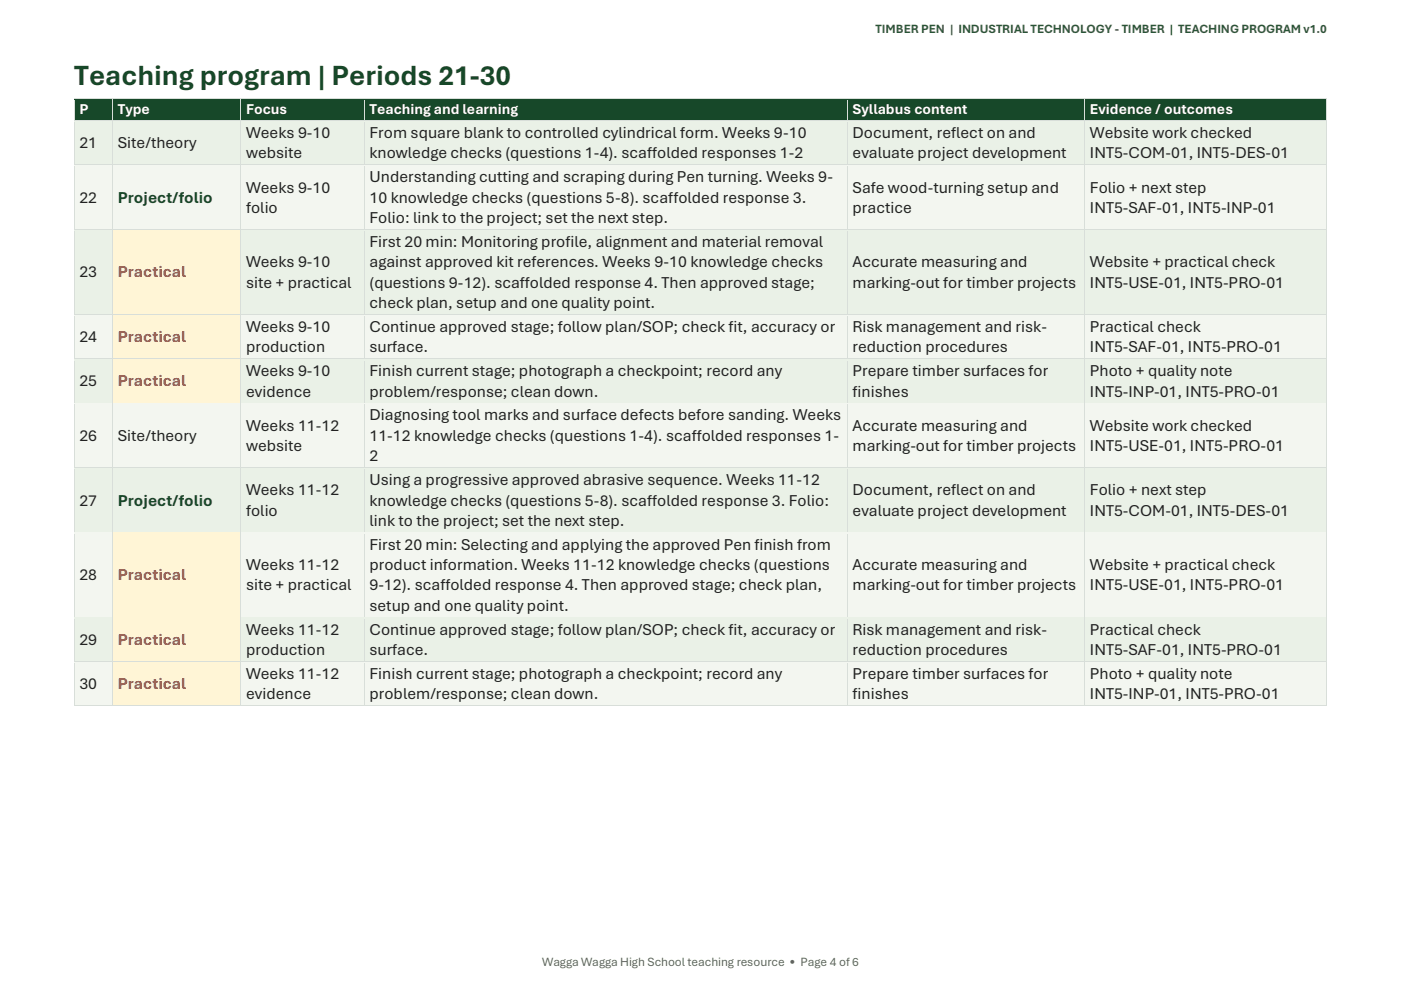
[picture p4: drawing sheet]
<svg xmlns="http://www.w3.org/2000/svg" width="297mm" height="210mm" viewBox="0 0 297 210" stroke-linecap="round" stroke-linejoin="round" font-family="sans-serif">
<defs><g id="words">
<text font-size="6.2" fill="#174829" x="15.7" y="18">Teaching program | Periods 21-30</text>
<g font-size="3.5" fill="#222">
<text x="52.2" y="29.3">Weeks 9-10</text>
<text x="78.3" y="29.3">From square blank to controlled cylindrical form. Weeks 9-10</text>
<text x="180.7" y="29.3">Document, reflect on and</text>
<text x="231" y="29.3">Website work checked</text>
<text x="16.8" y="31.4">21</text>
<text x="25" y="31.4">Site/theory</text>
<text x="52.2" y="33.6">website</text>
<text x="78.3" y="33.6">knowledge checks (questions 1-4). scaffolded responses 1-2</text>
<text x="180.7" y="33.6">evaluate project development</text>
<text x="231" y="33.6">INT5-COM-01, INT5-DES-01</text>
<text x="52.2" y="40.8">Weeks 9-10</text>
<text x="78.3" y="38.7">Understanding cutting and scraping during Pen turning. Weeks 9-</text>
<text x="180.7" y="40.8">Safe wood-turning setup and</text>
<text x="231" y="40.8">Folio + next step</text>
<text x="16.8" y="43">22</text>
<text x="52.2" y="45.1">folio</text>
<text x="78.3" y="43">10 knowledge checks (questions 5-8). scaffolded response 3.</text>
<text x="78.3" y="47.3">Folio: link to the project; set the next step.</text>
<text x="180.7" y="45.1">practice</text>
<text x="231" y="45.1">INT5-SAF-01, INT5-INP-01</text>
<text x="78.3" y="52.4">First 20 min: Monitoring profile, alignment and material removal</text>
<text x="16.8" y="58.8">23</text>
<text x="52.2" y="56.6">Weeks 9-10</text>
<text x="78.3" y="56.6">against approved kit references. Weeks 9-10 knowledge checks</text>
<text x="180.7" y="56.6">Accurate measuring and</text>
<text x="231" y="56.6">Website + practical check</text>
<text x="52.2" y="61">site + practical</text>
<text x="78.3" y="61">(questions 9-12). scaffolded response 4. Then approved stage;</text>
<text x="78.3" y="65.3">check plan, setup and one quality point.</text>
<text x="180.7" y="61">marking-out for timber projects</text>
<text x="231" y="61">INT5-USE-01, INT5-PRO-01</text>
<text x="52.2" y="70.4">Weeks 9-10</text>
<text x="78.3" y="70.4">Continue approved stage; follow plan/SOP; check fit, accuracy or</text>
<text x="180.7" y="70.4">Risk management and risk-</text>
<text x="231" y="70.4">Practical check</text>
<text x="16.8" y="72.5">24</text>
<text x="52.2" y="74.7">production</text>
<text x="78.3" y="74.7">surface.</text>
<text x="180.7" y="74.7">reduction procedures</text>
<text x="231" y="74.7">INT5-SAF-01, INT5-PRO-01</text>
<text x="16.8" y="81.9">25</text>
<text x="52.2" y="79.8">Weeks 9-10</text>
<text x="78.3" y="79.8">Finish current stage; photograph a checkpoint; record any</text>
<text x="180.7" y="79.8">Prepare timber surfaces for</text>
<text x="231" y="79.8">Photo + quality note</text>
<text x="52.2" y="84">evidence</text>
<text x="78.3" y="84">problem/response; clean down.</text>
<text x="78.3" y="89.1">Diagnosing tool marks and surface defects before sanding. Weeks</text>
<text x="180.7" y="84">finishes</text>
<text x="231" y="84">INT5-INP-01, INT5-PRO-01</text>
<text x="16.8" y="93.4">26</text>
<text x="25" y="93.4">Site/theory</text>
<text x="52.2" y="91.3">Weeks 11-12</text>
<text x="52.2" y="95.6">website</text>
<text x="78.3" y="93.4">11-12 knowledge checks (questions 1-4). scaffolded responses 1-</text>
<text x="180.7" y="91.3">Accurate measuring and</text>
<text x="180.7" y="95.6">marking-out for timber projects</text>
<text x="231" y="91.3">Website work checked</text>
<text x="231" y="95.6">INT5-USE-01, INT5-PRO-01</text>
<text x="78.3" y="97.8">2</text>
<text x="16.8" y="107.2">27</text>
<text x="52.2" y="105">Weeks 11-12</text>
<text x="78.3" y="102.8">Using a progressive approved abrasive sequence. Weeks 11-12</text>
<text x="78.3" y="107.2">knowledge checks (questions 5-8). scaffolded response 3. Folio:</text>
<text x="180.7" y="105">Document, reflect on and</text>
<text x="231" y="105">Folio + next step</text>
<text x="52.2" y="109.3">folio</text>
<text x="78.3" y="111.4">link to the project; set the next step.</text>
<text x="180.7" y="109.3">evaluate project development</text>
<text x="231" y="109.3">INT5-COM-01, INT5-DES-01</text>
<text x="78.3" y="116.5">First 20 min: Selecting and applying the approved Pen finish from</text>
<text x="16.8" y="123">28</text>
<text x="52.2" y="120.8">Weeks 11-12</text>
<text x="52.2" y="125.2">site + practical</text>
<text x="78.3" y="120.8">product information. Weeks 11-12 knowledge checks (questions</text>
<text x="78.3" y="125.2">9-12). scaffolded response 4. Then approved stage; check plan,</text>
<text x="180.7" y="120.8">Accurate measuring and</text>
<text x="180.7" y="125.2">marking-out for timber projects</text>
<text x="231" y="120.8">Website + practical check</text>
<text x="231" y="125.2">INT5-USE-01, INT5-PRO-01</text>
<text x="78.3" y="129.4">setup and one quality point.</text>
<text x="16.8" y="136.7">29</text>
<text x="52.2" y="134.6">Weeks 11-12</text>
<text x="78.3" y="134.6">Continue approved stage; follow plan/SOP; check fit, accuracy or</text>
<text x="180.7" y="134.6">Risk management and risk-</text>
<text x="231" y="134.6">Practical check</text>
<text x="52.2" y="138.8">production</text>
<text x="52.2" y="143.9">Weeks 11-12</text>
<text x="78.3" y="138.8">surface.</text>
<text x="78.3" y="143.9">Finish current stage; photograph a checkpoint; record any</text>
<text x="180.7" y="138.8">reduction procedures</text>
<text x="180.7" y="143.9">Prepare timber surfaces for</text>
<text x="231" y="138.8">INT5-SAF-01, INT5-PRO-01</text>
<text x="231" y="143.9">Photo + quality note</text>
<text x="16.8" y="146.1">30</text>
<text x="52.2" y="148.2">evidence</text>
<text x="78.3" y="148.2">problem/response; clean down.</text>
<text x="180.7" y="148.2">finishes</text>
<text x="231" y="148.2">INT5-INP-01, INT5-PRO-01</text>
</g>
<g font-size="3.5" fill="#174829">
<text x="25" y="43">Project/folio</text>
<text x="25" y="107.2">Project/folio</text>
</g>
<g font-size="3.5" fill="#bd472f">
<text x="25" y="58.8">Practical</text>
<text x="25" y="72.5">Practical</text>
<text x="25" y="81.9">Practical</text>
<text x="25" y="123">Practical</text>
<text x="25" y="136.7">Practical</text>
<text x="25" y="146.1">Practical</text>
</g>
<g font-size="3.2" fill="#fff">
<text x="16.8" y="24.3">P</text>
<text x="25" y="24.3">Type</text>
<text x="52.2" y="24.3">Focus</text>
<text x="78.3" y="24.3">Teaching and learning</text>
<text x="180.7" y="24.3">Syllabus content</text>
<text x="231" y="24.3">Evidence / outcomes</text>
</g>
<text font-size="2.7" fill="#315d3a" x="185.6" y="7.1">TIMBER PEN | INDUSTRIAL TECHNOLOGY - TIMBER | TEACHING PROGRAM v1.0</text>
<text font-size="2.7" fill="#5f685f" x="114.9" y="204.8">Wagga Wagga High School teaching resource • Page 4 of 6</text>
</g></defs>
<g fill="#174829">
<path d="M15.9 21h7.9v4.4h-7.9z" fill-rule="evenodd"/>
<path d="M16.8 21.3h6v3.9h-6z" fill-rule="evenodd"/>
<path d="M24 21h27v4.4h-27z" fill-rule="evenodd"/>
<path d="M25 21.3h25v3.9h-25z" fill-rule="evenodd"/>
<path d="M51.2 21h25.9v4.4h-25.9z" fill-rule="evenodd"/>
<path d="M52.2 21.3h23.9v3.9h-23.9z" fill-rule="evenodd"/>
<path d="M77.4 21h102.1v4.4h-102.1z" fill-rule="evenodd"/>
<path d="M78.3 21.3h100.2v3.9h-100.2z" fill-rule="evenodd"/>
<path d="M179.7 21h50.1v4.4h-50.1z" fill-rule="evenodd"/>
<path d="M180.7 21.3h48.1v3.9h-48.1z" fill-rule="evenodd"/>
<path d="M230 21h51.1v4.4h-51.1z" fill-rule="evenodd"/>
<path d="M231 21.3h49.1v3.9h-49.1z" fill-rule="evenodd"/>
</g>
<g fill="#d8ded9">
<path d="M15.6 20.8h.2v.5h-.2z" fill-rule="evenodd"/>
<path d="M15.6 20.8h.2v.2h-.2z" fill-rule="evenodd"/>
</g>
<path d="M15.8 20.9h7.9" fill="none" stroke="#d8ded9" stroke-width=".21"/>
<path d="M15.8 21.2h7.9" fill="none" stroke="#174829" stroke-width=".3"/>
<g fill="#d8ded9">
<path d="M23.7 21h.3v.3h-.3z" fill-rule="evenodd"/>
<path d="M23.7 20.8h.3v.2h-.3z" fill-rule="evenodd"/>
</g>
<path d="M24 20.9h26.9" fill="none" stroke="#d8ded9" stroke-width=".21"/>
<path d="M24 21.2h26.9" fill="none" stroke="#174829" stroke-width=".3"/>
<g fill="#d8ded9">
<path d="M50.9 21h.2v.3h-.2z" fill-rule="evenodd"/>
<path d="M50.9 20.8h.2v.2h-.2z" fill-rule="evenodd"/>
</g>
<path d="M51.1 20.9h26" fill="none" stroke="#d8ded9" stroke-width=".21"/>
<path d="M51.1 21.2h26" fill="none" stroke="#174829" stroke-width=".3"/>
<g fill="#d8ded9">
<path d="M77.1 21h.2v.3h-.2z" fill-rule="evenodd"/>
<path d="M77.1 20.8h.2v.2h-.2z" fill-rule="evenodd"/>
</g>
<path d="M77.3 20.9h102.2" fill="none" stroke="#d8ded9" stroke-width=".21"/>
<path d="M77.3 21.2h102.2" fill="none" stroke="#174829" stroke-width=".3"/>
<g fill="#d8ded9">
<path d="M179.5 21h.2v.3h-.2z" fill-rule="evenodd"/>
<path d="M179.5 20.8h.2v.2h-.2z" fill-rule="evenodd"/>
</g>
<path d="M179.7 20.9h50.1" fill="none" stroke="#d8ded9" stroke-width=".21"/>
<path d="M179.7 21.2h50.1" fill="none" stroke="#174829" stroke-width=".3"/>
<g fill="#d8ded9">
<path d="M229.8 21h.2v.3h-.2z" fill-rule="evenodd"/>
<path d="M229.8 20.8h.2v.2h-.2z" fill-rule="evenodd"/>
</g>
<path d="M230 20.9h51.1" fill="none" stroke="#d8ded9" stroke-width=".21"/>
<path d="M230 21.2h51.1" fill="none" stroke="#174829" stroke-width=".3"/>
<g fill="#d8ded9">
<path d="M281.1 20.8h.2v.5h-.2z" fill-rule="evenodd"/>
<path d="M281.1 20.8h.2v.2h-.2z" fill-rule="evenodd"/>
</g>
<path d="M15.7 25.3h265.5" fill="none" stroke="#174829" stroke-width=".3"/>
<path d="M15.7 21.3v4.1M23.9 21.3v4.1M51 21.3v4.1M77.2 21.3v4.1M179.6 21.3v4.1M229.9 21.3v4.1M281.2 21.3v4.1" fill="none" stroke="#d8ded9" stroke-width=".21"/>
<g fill="#eaf1e7">
<path d="M15.9 25.6h7.9v9.2h-7.9z" fill-rule="evenodd"/>
<path d="M16.8 28.1h6v4.3h-6z" fill-rule="evenodd"/>
<path d="M24 25.6h27v9.2h-27z" fill-rule="evenodd"/>
<path d="M25 28.1h25v4.3h-25z" fill-rule="evenodd"/>
<path d="M51.2 25.6h25.9v9.2h-25.9z" fill-rule="evenodd"/>
<path d="M52.2 25.9h23.9v4.3h-23.9z" fill-rule="evenodd"/>
<path d="M52.2 30.2h23.9v4.4h-23.9z" fill-rule="evenodd"/>
<path d="M77.4 25.6h102.1v9.2h-102.1z" fill-rule="evenodd"/>
<path d="M78.3 25.9h100.2v4.3h-100.2z" fill-rule="evenodd"/>
<path d="M78.3 30.2h100.2v4.4h-100.2z" fill-rule="evenodd"/>
<path d="M179.7 25.6h50.1v9.2h-50.1z" fill-rule="evenodd"/>
<path d="M180.7 25.9h48.1v4.3h-48.1z" fill-rule="evenodd"/>
<path d="M180.7 30.2h48.1v4.4h-48.1z" fill-rule="evenodd"/>
<path d="M230 25.6h51.1v9.2h-51.1z" fill-rule="evenodd"/>
<path d="M231 25.9h49.1v4.3h-49.1z" fill-rule="evenodd"/>
<path d="M231 30.2h49.1v4.4h-49.1z" fill-rule="evenodd"/>
</g>
<path d="M15.6 25.4h.2v.6h-.2z" fill-rule="evenodd" fill="#d8ded9"/>
<path d="M15.8 25.6h7.9" fill="none" stroke="#d8ded9" stroke-width=".21"/>
<path d="M15.8 25.8h7.9" fill="none" stroke="#eaf1e7" stroke-width=".3"/>
<path d="M23.7 25.4h.3v.6h-.3z" fill-rule="evenodd" fill="#d8ded9"/>
<path d="M24 25.6h26.9" fill="none" stroke="#d8ded9" stroke-width=".21"/>
<path d="M24 25.8h26.9" fill="none" stroke="#eaf1e7" stroke-width=".3"/>
<path d="M50.9 25.4h.2v.6h-.2z" fill-rule="evenodd" fill="#d8ded9"/>
<path d="M51.1 25.6h26" fill="none" stroke="#d8ded9" stroke-width=".21"/>
<path d="M51.1 25.8h26" fill="none" stroke="#eaf1e7" stroke-width=".3"/>
<path d="M77.1 25.4h.2v.6h-.2z" fill-rule="evenodd" fill="#d8ded9"/>
<path d="M77.3 25.6h102.2" fill="none" stroke="#d8ded9" stroke-width=".21"/>
<path d="M77.3 25.8h102.2" fill="none" stroke="#eaf1e7" stroke-width=".3"/>
<path d="M179.5 25.4h.2v.6h-.2z" fill-rule="evenodd" fill="#d8ded9"/>
<path d="M179.7 25.6h50.1" fill="none" stroke="#d8ded9" stroke-width=".21"/>
<path d="M179.7 25.8h50.1" fill="none" stroke="#eaf1e7" stroke-width=".3"/>
<path d="M229.8 25.4h.2v.6h-.2z" fill-rule="evenodd" fill="#d8ded9"/>
<path d="M230 25.6h51.1" fill="none" stroke="#d8ded9" stroke-width=".21"/>
<path d="M230 25.8h51.1" fill="none" stroke="#eaf1e7" stroke-width=".3"/>
<path d="M281.1 25.4h.2v.6h-.2z" fill-rule="evenodd" fill="#d8ded9"/>
<path d="M15.7 34.7h265.5" fill="none" stroke="#eaf1e7" stroke-width=".3"/>
<path d="M15.7 26v8.8M23.9 26v8.8M51 26v8.8M77.2 26v8.8M179.6 26v8.8M229.9 26v8.8M281.2 26v8.8" fill="none" stroke="#d8ded9" stroke-width=".21"/>
<g fill="#f3f6f0">
<path d="M15.9 35h7.9v13.5h-7.9z" fill-rule="evenodd"/>
<path d="M16.8 39.6h6v4.3h-6z" fill-rule="evenodd"/>
<path d="M24 35h27v13.5h-27z" fill-rule="evenodd"/>
<path d="M25 39.6h25v4.3h-25z" fill-rule="evenodd"/>
<path d="M51.2 35h25.9v13.5h-25.9z" fill-rule="evenodd"/>
<path d="M52.2 37.5h23.9v4.3h-23.9z" fill-rule="evenodd"/>
<path d="M52.2 41.8h23.9v4.3h-23.9z" fill-rule="evenodd"/>
<path d="M77.4 35h102.1v13.5h-102.1z" fill-rule="evenodd"/>
<path d="M78.3 35.3h100.2v4.3h-100.2z" fill-rule="evenodd"/>
<path d="M78.3 39.6h100.2v4.3h-100.2z" fill-rule="evenodd"/>
<path d="M78.3 43.9h100.2v4.3h-100.2z" fill-rule="evenodd"/>
<path d="M179.7 35h50.1v13.5h-50.1z" fill-rule="evenodd"/>
<path d="M180.7 37.5h48.1v4.3h-48.1z" fill-rule="evenodd"/>
<path d="M180.7 41.8h48.1v4.3h-48.1z" fill-rule="evenodd"/>
<path d="M230 35h51.1v13.5h-51.1z" fill-rule="evenodd"/>
<path d="M231 37.5h49.1v4.3h-49.1z" fill-rule="evenodd"/>
<path d="M231 41.8h49.1v4.3h-49.1z" fill-rule="evenodd"/>
</g>
<path d="M15.6 34.8h.2v.6h-.2z" fill-rule="evenodd" fill="#d8ded9"/>
<path d="M15.8 35h7.9" fill="none" stroke="#d8ded9" stroke-width=".21"/>
<path d="M15.8 35.2h7.9" fill="none" stroke="#f3f6f0" stroke-width=".3"/>
<path d="M23.7 34.8h.3v.6h-.3z" fill-rule="evenodd" fill="#d8ded9"/>
<path d="M24 35h26.9" fill="none" stroke="#d8ded9" stroke-width=".21"/>
<path d="M24 35.2h26.9" fill="none" stroke="#f3f6f0" stroke-width=".3"/>
<path d="M50.9 34.8h.2v.6h-.2z" fill-rule="evenodd" fill="#d8ded9"/>
<path d="M51.1 35h26" fill="none" stroke="#d8ded9" stroke-width=".21"/>
<path d="M51.1 35.2h26" fill="none" stroke="#f3f6f0" stroke-width=".3"/>
<path d="M77.1 34.8h.2v.6h-.2z" fill-rule="evenodd" fill="#d8ded9"/>
<path d="M77.3 35h102.2" fill="none" stroke="#d8ded9" stroke-width=".21"/>
<path d="M77.3 35.2h102.2" fill="none" stroke="#f3f6f0" stroke-width=".3"/>
<path d="M179.5 34.8h.2v.6h-.2z" fill-rule="evenodd" fill="#d8ded9"/>
<path d="M179.7 35h50.1" fill="none" stroke="#d8ded9" stroke-width=".21"/>
<path d="M179.7 35.2h50.1" fill="none" stroke="#f3f6f0" stroke-width=".3"/>
<path d="M229.8 34.8h.2v.6h-.2z" fill-rule="evenodd" fill="#d8ded9"/>
<path d="M230 35h51.1" fill="none" stroke="#d8ded9" stroke-width=".21"/>
<path d="M230 35.2h51.1" fill="none" stroke="#f3f6f0" stroke-width=".3"/>
<path d="M281.1 34.8h.2v.6h-.2z" fill-rule="evenodd" fill="#d8ded9"/>
<path d="M15.7 48.4h265.5" fill="none" stroke="#f3f6f0" stroke-width=".3"/>
<path d="M15.7 35.4v13.1M23.9 35.4v13.1M51 35.4v13.1M77.2 35.4v13.1M179.6 35.4v13.1M229.9 35.4v13.1M281.2 35.4v13.1" fill="none" stroke="#d8ded9" stroke-width=".21"/>
<g fill="#eaf1e7">
<path d="M15.9 48.7h7.9v17.9h-7.9z" fill-rule="evenodd"/>
<path d="M16.8 55.5h6v4.3h-6z" fill-rule="evenodd"/>
</g>
<g fill="#fff5d6">
<path d="M24 48.7h27v17.9h-27z" fill-rule="evenodd"/>
<path d="M25 55.5h25v4.3h-25z" fill-rule="evenodd"/>
</g>
<g fill="#eaf1e7">
<path d="M51.2 48.7h25.9v17.9h-25.9z" fill-rule="evenodd"/>
<path d="M52.2 53.3h23.9v4.3h-23.9z" fill-rule="evenodd"/>
<path d="M52.2 57.6h23.9v4.4h-23.9z" fill-rule="evenodd"/>
<path d="M77.4 48.7h102.1v17.9h-102.1z" fill-rule="evenodd"/>
<path d="M78.3 49h100.2v4.3h-100.2z" fill-rule="evenodd"/>
<path d="M78.3 53.3h100.2v4.3h-100.2z" fill-rule="evenodd"/>
<path d="M78.3 57.6h100.2v4.4h-100.2z" fill-rule="evenodd"/>
<path d="M78.3 62h100.2v4.3h-100.2z" fill-rule="evenodd"/>
<path d="M179.7 48.7h50.1v17.9h-50.1z" fill-rule="evenodd"/>
<path d="M180.7 53.3h48.1v4.3h-48.1z" fill-rule="evenodd"/>
<path d="M180.7 57.6h48.1v4.4h-48.1z" fill-rule="evenodd"/>
<path d="M230 48.7h51.1v17.9h-51.1z" fill-rule="evenodd"/>
<path d="M231 53.3h49.1v4.3h-49.1z" fill-rule="evenodd"/>
<path d="M231 57.6h49.1v4.4h-49.1z" fill-rule="evenodd"/>
</g>
<path d="M15.6 48.5h.2v.5h-.2z" fill-rule="evenodd" fill="#d8ded9"/>
<path d="M15.8 48.6h7.9" fill="none" stroke="#d8ded9" stroke-width=".21"/>
<path d="M15.8 48.9h7.9" fill="none" stroke="#eaf1e7" stroke-width=".3"/>
<path d="M23.7 48.5h.3v.5h-.3z" fill-rule="evenodd" fill="#d8ded9"/>
<path d="M24 48.6h26.9" fill="none" stroke="#d8ded9" stroke-width=".21"/>
<path d="M24 48.9h26.9" fill="none" stroke="#fff5d6" stroke-width=".3"/>
<path d="M50.9 48.5h.2v.5h-.2z" fill-rule="evenodd" fill="#d8ded9"/>
<path d="M51.1 48.6h26" fill="none" stroke="#d8ded9" stroke-width=".21"/>
<path d="M51.1 48.9h26" fill="none" stroke="#eaf1e7" stroke-width=".3"/>
<path d="M77.1 48.5h.2v.5h-.2z" fill-rule="evenodd" fill="#d8ded9"/>
<path d="M77.3 48.6h102.2" fill="none" stroke="#d8ded9" stroke-width=".21"/>
<path d="M77.3 48.9h102.2" fill="none" stroke="#eaf1e7" stroke-width=".3"/>
<path d="M179.5 48.5h.2v.5h-.2z" fill-rule="evenodd" fill="#d8ded9"/>
<path d="M179.7 48.6h50.1" fill="none" stroke="#d8ded9" stroke-width=".21"/>
<path d="M179.7 48.9h50.1" fill="none" stroke="#eaf1e7" stroke-width=".3"/>
<path d="M229.8 48.5h.2v.5h-.2z" fill-rule="evenodd" fill="#d8ded9"/>
<path d="M230 48.6h51.1" fill="none" stroke="#d8ded9" stroke-width=".21"/>
<path d="M230 48.9h51.1" fill="none" stroke="#eaf1e7" stroke-width=".3"/>
<path d="M281.1 48.5h.2v.5h-.2z" fill-rule="evenodd" fill="#d8ded9"/>
<path d="M15.7 66.4h8.2M51.1 66.4h230.1" fill="none" stroke="#eaf1e7" stroke-width=".3"/>
<path d="M15.7 49v17.5M23.9 49v17.5M51 49v17.5M77.2 49v17.5M179.6 49v17.5M229.9 49v17.5M281.2 49v17.5" fill="none" stroke="#d8ded9" stroke-width=".21"/>
<path d="M23.9 66.4h27.2" fill="none" stroke="#fff5d6" stroke-width=".3"/>
<g fill="#f3f6f0">
<path d="M15.9 66.7h7.9v9.2h-7.9z" fill-rule="evenodd"/>
<path d="M16.8 69.2h6v4.3h-6z" fill-rule="evenodd"/>
</g>
<g fill="#fff5d6">
<path d="M24 66.7h27v9.2h-27z" fill-rule="evenodd"/>
<path d="M25 69.2h25v4.3h-25z" fill-rule="evenodd"/>
</g>
<g fill="#f3f6f0">
<path d="M51.2 66.7h25.9v9.2h-25.9z" fill-rule="evenodd"/>
<path d="M52.2 67h23.9v4.3h-23.9z" fill-rule="evenodd"/>
<path d="M52.2 71.3h23.9v4.3h-23.9z" fill-rule="evenodd"/>
<path d="M77.4 66.7h102.1v9.2h-102.1z" fill-rule="evenodd"/>
<path d="M78.3 67h100.2v4.3h-100.2z" fill-rule="evenodd"/>
<path d="M78.3 71.3h100.2v4.3h-100.2z" fill-rule="evenodd"/>
<path d="M179.7 66.7h50.1v9.2h-50.1z" fill-rule="evenodd"/>
<path d="M180.7 67h48.1v4.3h-48.1z" fill-rule="evenodd"/>
<path d="M180.7 71.3h48.1v4.3h-48.1z" fill-rule="evenodd"/>
<path d="M230 66.7h51.1v9.2h-51.1z" fill-rule="evenodd"/>
<path d="M231 67h49.1v4.3h-49.1z" fill-rule="evenodd"/>
<path d="M231 71.3h49.1v4.3h-49.1z" fill-rule="evenodd"/>
</g>
<path d="M15.6 66.5h.2v.5h-.2z" fill-rule="evenodd" fill="#d8ded9"/>
<path d="M15.8 66.6h7.9" fill="none" stroke="#d8ded9" stroke-width=".21"/>
<path d="M15.8 66.9h7.9" fill="none" stroke="#f3f6f0" stroke-width=".3"/>
<path d="M23.7 66.5h.3v.5h-.3z" fill-rule="evenodd" fill="#d8ded9"/>
<path d="M24 66.6h26.9" fill="none" stroke="#d8ded9" stroke-width=".21"/>
<path d="M24 66.9h26.9" fill="none" stroke="#fff5d6" stroke-width=".3"/>
<path d="M50.9 66.5h.2v.5h-.2z" fill-rule="evenodd" fill="#d8ded9"/>
<path d="M51.1 66.6h26" fill="none" stroke="#d8ded9" stroke-width=".21"/>
<path d="M51.1 66.9h26" fill="none" stroke="#f3f6f0" stroke-width=".3"/>
<path d="M77.1 66.5h.2v.5h-.2z" fill-rule="evenodd" fill="#d8ded9"/>
<path d="M77.3 66.6h102.2" fill="none" stroke="#d8ded9" stroke-width=".21"/>
<path d="M77.3 66.9h102.2" fill="none" stroke="#f3f6f0" stroke-width=".3"/>
<path d="M179.5 66.5h.2v.5h-.2z" fill-rule="evenodd" fill="#d8ded9"/>
<path d="M179.7 66.6h50.1" fill="none" stroke="#d8ded9" stroke-width=".21"/>
<path d="M179.7 66.9h50.1" fill="none" stroke="#f3f6f0" stroke-width=".3"/>
<path d="M229.8 66.5h.2v.5h-.2z" fill-rule="evenodd" fill="#d8ded9"/>
<path d="M230 66.6h51.1" fill="none" stroke="#d8ded9" stroke-width=".21"/>
<path d="M230 66.9h51.1" fill="none" stroke="#f3f6f0" stroke-width=".3"/>
<path d="M281.1 66.5h.2v.5h-.2z" fill-rule="evenodd" fill="#d8ded9"/>
<path d="M15.7 75.8h8.2M51.1 75.8h230.1" fill="none" stroke="#f3f6f0" stroke-width=".3"/>
<path d="M15.7 67v8.9M23.9 67v8.9M51 67v8.9M77.2 67v8.9M179.6 67v8.9M229.9 67v8.9M281.2 67v8.9" fill="none" stroke="#d8ded9" stroke-width=".21"/>
<path d="M23.9 75.8h27.2" fill="none" stroke="#fff5d6" stroke-width=".3"/>
<g fill="#eaf1e7">
<path d="M15.9 76.1h7.9v9.2h-7.9z" fill-rule="evenodd"/>
<path d="M16.8 78.6h6v4.3h-6z" fill-rule="evenodd"/>
</g>
<g fill="#fff5d6">
<path d="M24 76.1h27v9.2h-27z" fill-rule="evenodd"/>
<path d="M25 78.6h25v4.3h-25z" fill-rule="evenodd"/>
</g>
<g fill="#eaf1e7">
<path d="M51.2 76.1h25.9v9.2h-25.9z" fill-rule="evenodd"/>
<path d="M52.2 76.4h23.9v4.3h-23.9z" fill-rule="evenodd"/>
<path d="M52.2 80.7h23.9v4.3h-23.9z" fill-rule="evenodd"/>
<path d="M77.4 76.1h102.1v9.2h-102.1z" fill-rule="evenodd"/>
<path d="M78.3 76.4h100.2v4.3h-100.2z" fill-rule="evenodd"/>
<path d="M78.3 80.7h100.2v4.3h-100.2z" fill-rule="evenodd"/>
<path d="M179.7 76.1h50.1v9.2h-50.1z" fill-rule="evenodd"/>
<path d="M180.7 76.4h48.1v4.3h-48.1z" fill-rule="evenodd"/>
<path d="M180.7 80.7h48.1v4.3h-48.1z" fill-rule="evenodd"/>
<path d="M230 76.1h51.1v9.2h-51.1z" fill-rule="evenodd"/>
<path d="M231 76.4h49.1v4.3h-49.1z" fill-rule="evenodd"/>
<path d="M231 80.7h49.1v4.3h-49.1z" fill-rule="evenodd"/>
</g>
<path d="M15.6 75.9h.2v.5h-.2z" fill-rule="evenodd" fill="#d8ded9"/>
<path d="M15.8 76h7.9" fill="none" stroke="#d8ded9" stroke-width=".21"/>
<path d="M15.8 76.3h7.9" fill="none" stroke="#eaf1e7" stroke-width=".3"/>
<path d="M23.7 75.9h.3v.5h-.3z" fill-rule="evenodd" fill="#d8ded9"/>
<path d="M24 76h26.9" fill="none" stroke="#d8ded9" stroke-width=".21"/>
<path d="M24 76.3h26.9" fill="none" stroke="#fff5d6" stroke-width=".3"/>
<path d="M50.9 75.9h.2v.5h-.2z" fill-rule="evenodd" fill="#d8ded9"/>
<path d="M51.1 76h26" fill="none" stroke="#d8ded9" stroke-width=".21"/>
<path d="M51.1 76.3h26" fill="none" stroke="#eaf1e7" stroke-width=".3"/>
<path d="M77.1 75.9h.2v.5h-.2z" fill-rule="evenodd" fill="#d8ded9"/>
<path d="M77.3 76h102.2" fill="none" stroke="#d8ded9" stroke-width=".21"/>
<path d="M77.3 76.3h102.2" fill="none" stroke="#eaf1e7" stroke-width=".3"/>
<path d="M179.5 75.9h.2v.5h-.2z" fill-rule="evenodd" fill="#d8ded9"/>
<path d="M179.7 76h50.1" fill="none" stroke="#d8ded9" stroke-width=".21"/>
<path d="M179.7 76.3h50.1" fill="none" stroke="#eaf1e7" stroke-width=".3"/>
<path d="M229.8 75.9h.2v.5h-.2z" fill-rule="evenodd" fill="#d8ded9"/>
<path d="M230 76h51.1" fill="none" stroke="#d8ded9" stroke-width=".21"/>
<path d="M230 76.3h51.1" fill="none" stroke="#eaf1e7" stroke-width=".3"/>
<path d="M281.1 75.9h.2v.5h-.2z" fill-rule="evenodd" fill="#d8ded9"/>
<path d="M15.7 85.2h8.2M51.1 85.2h230.1" fill="none" stroke="#eaf1e7" stroke-width=".3"/>
<path d="M15.7 76.4v8.9M23.9 76.4v8.9M51 76.4v8.9M77.2 76.4v8.9M179.6 76.4v8.9M229.9 76.4v8.9M281.2 76.4v8.9" fill="none" stroke="#d8ded9" stroke-width=".21"/>
<path d="M23.9 85.2h27.2" fill="none" stroke="#fff5d6" stroke-width=".3"/>
<g fill="#f3f6f0">
<path d="M15.9 85.5h7.9v13.5h-7.9z" fill-rule="evenodd"/>
<path d="M16.8 90.1h6v4.3h-6z" fill-rule="evenodd"/>
<path d="M24 85.5h27v13.5h-27z" fill-rule="evenodd"/>
<path d="M25 90.1h25v4.3h-25z" fill-rule="evenodd"/>
<path d="M51.2 85.5h25.9v13.5h-25.9z" fill-rule="evenodd"/>
<path d="M52.2 87.9h23.9v4.4h-23.9z" fill-rule="evenodd"/>
<path d="M52.2 92.3h23.9v4.3h-23.9z" fill-rule="evenodd"/>
<path d="M77.4 85.5h102.1v13.5h-102.1z" fill-rule="evenodd"/>
<path d="M78.3 85.8h100.2v4.3h-100.2z" fill-rule="evenodd"/>
<path d="M78.3 90.1h100.2v4.3h-100.2z" fill-rule="evenodd"/>
<path d="M78.3 94.4h100.2v4.3h-100.2z" fill-rule="evenodd"/>
<path d="M179.7 85.5h50.1v13.5h-50.1z" fill-rule="evenodd"/>
<path d="M180.7 87.9h48.1v4.4h-48.1z" fill-rule="evenodd"/>
<path d="M180.7 92.3h48.1v4.3h-48.1z" fill-rule="evenodd"/>
<path d="M230 85.5h51.1v13.5h-51.1z" fill-rule="evenodd"/>
<path d="M231 87.9h49.1v4.4h-49.1z" fill-rule="evenodd"/>
<path d="M231 92.3h49.1v4.3h-49.1z" fill-rule="evenodd"/>
</g>
<path d="M15.6 85.3h.2v.5h-.2z" fill-rule="evenodd" fill="#d8ded9"/>
<path d="M15.8 85.4h7.9" fill="none" stroke="#d8ded9" stroke-width=".21"/>
<path d="M15.8 85.7h7.9" fill="none" stroke="#f3f6f0" stroke-width=".3"/>
<path d="M23.7 85.3h.3v.5h-.3z" fill-rule="evenodd" fill="#d8ded9"/>
<path d="M24 85.4h26.9" fill="none" stroke="#d8ded9" stroke-width=".21"/>
<path d="M24 85.7h26.9" fill="none" stroke="#f3f6f0" stroke-width=".3"/>
<path d="M50.9 85.3h.2v.5h-.2z" fill-rule="evenodd" fill="#d8ded9"/>
<path d="M51.1 85.4h26" fill="none" stroke="#d8ded9" stroke-width=".21"/>
<path d="M51.1 85.7h26" fill="none" stroke="#f3f6f0" stroke-width=".3"/>
<path d="M77.1 85.3h.2v.5h-.2z" fill-rule="evenodd" fill="#d8ded9"/>
<path d="M77.3 85.4h102.2" fill="none" stroke="#d8ded9" stroke-width=".21"/>
<path d="M77.3 85.7h102.2" fill="none" stroke="#f3f6f0" stroke-width=".3"/>
<path d="M179.5 85.3h.2v.5h-.2z" fill-rule="evenodd" fill="#d8ded9"/>
<path d="M179.7 85.4h50.1" fill="none" stroke="#d8ded9" stroke-width=".21"/>
<path d="M179.7 85.7h50.1" fill="none" stroke="#f3f6f0" stroke-width=".3"/>
<path d="M229.8 85.3h.2v.5h-.2z" fill-rule="evenodd" fill="#d8ded9"/>
<path d="M230 85.4h51.1" fill="none" stroke="#d8ded9" stroke-width=".21"/>
<path d="M230 85.7h51.1" fill="none" stroke="#f3f6f0" stroke-width=".3"/>
<path d="M281.1 85.3h.2v.5h-.2z" fill-rule="evenodd" fill="#d8ded9"/>
<path d="M15.7 98.8h265.5" fill="none" stroke="#f3f6f0" stroke-width=".3"/>
<path d="M15.7 85.8v13.2M23.9 85.8v13.2M51 85.8v13.2M77.2 85.8v13.2M179.6 85.8v13.2M229.9 85.8v13.2M281.2 85.8v13.2" fill="none" stroke="#d8ded9" stroke-width=".21"/>
<g fill="#eaf1e7">
<path d="M15.9 99.2h7.9v13.5h-7.9z" fill-rule="evenodd"/>
<path d="M16.8 103.8h6v4.3h-6z" fill-rule="evenodd"/>
<path d="M24 99.2h27v13.5h-27z" fill-rule="evenodd"/>
<path d="M25 103.8h25v4.3h-25z" fill-rule="evenodd"/>
<path d="M51.2 99.2h25.9v13.5h-25.9z" fill-rule="evenodd"/>
<path d="M52.2 101.7h23.9v4.3h-23.9z" fill-rule="evenodd"/>
<path d="M52.2 106h23.9v4.3h-23.9z" fill-rule="evenodd"/>
<path d="M77.4 99.2h102.1v13.5h-102.1z" fill-rule="evenodd"/>
<path d="M78.3 99.5h100.2v4.3h-100.2z" fill-rule="evenodd"/>
<path d="M78.3 103.8h100.2v4.3h-100.2z" fill-rule="evenodd"/>
<path d="M78.3 108.1h100.2v4.3h-100.2z" fill-rule="evenodd"/>
<path d="M179.7 99.2h50.1v13.5h-50.1z" fill-rule="evenodd"/>
<path d="M180.7 101.7h48.1v4.3h-48.1z" fill-rule="evenodd"/>
<path d="M180.7 106h48.1v4.3h-48.1z" fill-rule="evenodd"/>
<path d="M230 99.2h51.1v13.5h-51.1z" fill-rule="evenodd"/>
<path d="M231 101.7h49.1v4.3h-49.1z" fill-rule="evenodd"/>
<path d="M231 106h49.1v4.3h-49.1z" fill-rule="evenodd"/>
</g>
<path d="M15.6 99h.2v.5h-.2z" fill-rule="evenodd" fill="#d8ded9"/>
<path d="M15.8 99.1h7.9" fill="none" stroke="#d8ded9" stroke-width=".21"/>
<path d="M15.8 99.4h7.9" fill="none" stroke="#eaf1e7" stroke-width=".3"/>
<path d="M23.7 99h.3v.5h-.3z" fill-rule="evenodd" fill="#d8ded9"/>
<path d="M24 99.1h26.9" fill="none" stroke="#d8ded9" stroke-width=".21"/>
<path d="M24 99.4h26.9" fill="none" stroke="#eaf1e7" stroke-width=".3"/>
<path d="M50.9 99h.2v.5h-.2z" fill-rule="evenodd" fill="#d8ded9"/>
<path d="M51.1 99.1h26" fill="none" stroke="#d8ded9" stroke-width=".21"/>
<path d="M51.1 99.4h26" fill="none" stroke="#eaf1e7" stroke-width=".3"/>
<path d="M77.1 99h.2v.5h-.2z" fill-rule="evenodd" fill="#d8ded9"/>
<path d="M77.3 99.1h102.2" fill="none" stroke="#d8ded9" stroke-width=".21"/>
<path d="M77.3 99.4h102.2" fill="none" stroke="#eaf1e7" stroke-width=".3"/>
<path d="M179.5 99h.2v.5h-.2z" fill-rule="evenodd" fill="#d8ded9"/>
<path d="M179.7 99.1h50.1" fill="none" stroke="#d8ded9" stroke-width=".21"/>
<path d="M179.7 99.4h50.1" fill="none" stroke="#eaf1e7" stroke-width=".3"/>
<path d="M229.8 99h.2v.5h-.2z" fill-rule="evenodd" fill="#d8ded9"/>
<path d="M230 99.1h51.1" fill="none" stroke="#d8ded9" stroke-width=".21"/>
<path d="M230 99.4h51.1" fill="none" stroke="#eaf1e7" stroke-width=".3"/>
<path d="M281.1 99h.2v.5h-.2z" fill-rule="evenodd" fill="#d8ded9"/>
<path d="M15.7 112.6h265.5" fill="none" stroke="#eaf1e7" stroke-width=".3"/>
<path d="M15.7 99.5v13.2M23.9 99.5v13.2M51 99.5v13.2M77.2 99.5v13.2M179.6 99.5v13.2M229.9 99.5v13.2M281.2 99.5v13.2" fill="none" stroke="#d8ded9" stroke-width=".21"/>
<g fill="#f3f6f0">
<path d="M15.9 112.9h7.9v17.8h-7.9z" fill-rule="evenodd"/>
<path d="M16.8 119.7h6v4.3h-6z" fill-rule="evenodd"/>
</g>
<g fill="#fff5d6">
<path d="M24 112.9h27v17.8h-27z" fill-rule="evenodd"/>
<path d="M25 119.7h25v4.3h-25z" fill-rule="evenodd"/>
</g>
<g fill="#f3f6f0">
<path d="M51.2 112.9h25.9v17.8h-25.9z" fill-rule="evenodd"/>
<path d="M52.2 117.5h23.9v4.3h-23.9z" fill-rule="evenodd"/>
<path d="M52.2 121.8h23.9v4.3h-23.9z" fill-rule="evenodd"/>
<path d="M77.4 112.9h102.1v17.8h-102.1z" fill-rule="evenodd"/>
<path d="M78.3 113.2h100.2v4.3h-100.2z" fill-rule="evenodd"/>
<path d="M78.3 117.5h100.2v4.3h-100.2z" fill-rule="evenodd"/>
<path d="M78.3 121.8h100.2v4.3h-100.2z" fill-rule="evenodd"/>
<path d="M78.3 126.1h100.2v4.3h-100.2z" fill-rule="evenodd"/>
<path d="M179.7 112.9h50.1v17.8h-50.1z" fill-rule="evenodd"/>
<path d="M180.7 117.5h48.1v4.3h-48.1z" fill-rule="evenodd"/>
<path d="M180.7 121.8h48.1v4.3h-48.1z" fill-rule="evenodd"/>
<path d="M230 112.9h51.1v17.8h-51.1z" fill-rule="evenodd"/>
<path d="M231 117.5h49.1v4.3h-49.1z" fill-rule="evenodd"/>
<path d="M231 121.8h49.1v4.3h-49.1z" fill-rule="evenodd"/>
</g>
<path d="M15.6 112.7h.2v.5h-.2z" fill-rule="evenodd" fill="#d8ded9"/>
<path d="M15.8 112.8h7.9" fill="none" stroke="#d8ded9" stroke-width=".21"/>
<path d="M15.8 113.1h7.9" fill="none" stroke="#f3f6f0" stroke-width=".3"/>
<path d="M23.7 112.7h.3v.5h-.3z" fill-rule="evenodd" fill="#d8ded9"/>
<path d="M24 112.8h26.9" fill="none" stroke="#d8ded9" stroke-width=".21"/>
<path d="M24 113.1h26.9" fill="none" stroke="#fff5d6" stroke-width=".3"/>
<path d="M50.9 112.7h.2v.5h-.2z" fill-rule="evenodd" fill="#d8ded9"/>
<path d="M51.1 112.8h26" fill="none" stroke="#d8ded9" stroke-width=".21"/>
<path d="M51.1 113.1h26" fill="none" stroke="#f3f6f0" stroke-width=".3"/>
<path d="M77.1 112.7h.2v.5h-.2z" fill-rule="evenodd" fill="#d8ded9"/>
<path d="M77.3 112.8h102.2" fill="none" stroke="#d8ded9" stroke-width=".21"/>
<path d="M77.3 113.1h102.2" fill="none" stroke="#f3f6f0" stroke-width=".3"/>
<path d="M179.5 112.7h.2v.5h-.2z" fill-rule="evenodd" fill="#d8ded9"/>
<path d="M179.7 112.8h50.1" fill="none" stroke="#d8ded9" stroke-width=".21"/>
<path d="M179.7 113.1h50.1" fill="none" stroke="#f3f6f0" stroke-width=".3"/>
<path d="M229.8 112.7h.2v.5h-.2z" fill-rule="evenodd" fill="#d8ded9"/>
<path d="M230 112.8h51.1" fill="none" stroke="#d8ded9" stroke-width=".21"/>
<path d="M230 113.1h51.1" fill="none" stroke="#f3f6f0" stroke-width=".3"/>
<path d="M281.1 112.7h.2v.5h-.2z" fill-rule="evenodd" fill="#d8ded9"/>
<path d="M15.7 130.6h8.2M51.1 130.6h230.1" fill="none" stroke="#f3f6f0" stroke-width=".3"/>
<path d="M15.7 113.2v17.5M23.9 113.2v17.5M51 113.2v17.5M77.2 113.2v17.5M179.6 113.2v17.5M229.9 113.2v17.5M281.2 113.2v17.5" fill="none" stroke="#d8ded9" stroke-width=".21"/>
<path d="M23.9 130.6h27.2" fill="none" stroke="#fff5d6" stroke-width=".3"/>
<g fill="#eaf1e7">
<path d="M15.9 130.9h7.9v9.2h-7.9z" fill-rule="evenodd"/>
<path d="M16.8 133.4h6v4.3h-6z" fill-rule="evenodd"/>
</g>
<g fill="#fff5d6">
<path d="M24 130.9h27v9.2h-27z" fill-rule="evenodd"/>
<path d="M25 133.4h25v4.3h-25z" fill-rule="evenodd"/>
</g>
<g fill="#eaf1e7">
<path d="M51.2 130.9h25.9v9.2h-25.9z" fill-rule="evenodd"/>
<path d="M52.2 131.2h23.9v4.3h-23.9z" fill-rule="evenodd"/>
<path d="M52.2 135.5h23.9v4.3h-23.9z" fill-rule="evenodd"/>
<path d="M77.4 130.9h102.1v9.2h-102.1z" fill-rule="evenodd"/>
<path d="M78.3 131.2h100.2v4.3h-100.2z" fill-rule="evenodd"/>
<path d="M78.3 135.5h100.2v4.3h-100.2z" fill-rule="evenodd"/>
<path d="M179.7 130.9h50.1v9.2h-50.1z" fill-rule="evenodd"/>
<path d="M180.7 131.2h48.1v4.3h-48.1z" fill-rule="evenodd"/>
<path d="M180.7 135.5h48.1v4.3h-48.1z" fill-rule="evenodd"/>
<path d="M230 130.9h51.1v9.2h-51.1z" fill-rule="evenodd"/>
<path d="M231 131.2h49.1v4.3h-49.1z" fill-rule="evenodd"/>
<path d="M231 135.5h49.1v4.3h-49.1z" fill-rule="evenodd"/>
</g>
<path d="M15.6 130.7h.2v.5h-.2z" fill-rule="evenodd" fill="#d8ded9"/>
<path d="M15.8 130.8h7.9" fill="none" stroke="#d8ded9" stroke-width=".21"/>
<path d="M15.8 131.1h7.9" fill="none" stroke="#eaf1e7" stroke-width=".3"/>
<path d="M23.7 130.7h.3v.5h-.3z" fill-rule="evenodd" fill="#d8ded9"/>
<path d="M24 130.8h26.9" fill="none" stroke="#d8ded9" stroke-width=".21"/>
<path d="M24 131.1h26.9" fill="none" stroke="#fff5d6" stroke-width=".3"/>
<path d="M50.9 130.7h.2v.5h-.2z" fill-rule="evenodd" fill="#d8ded9"/>
<path d="M51.1 130.8h26" fill="none" stroke="#d8ded9" stroke-width=".21"/>
<path d="M51.1 131.1h26" fill="none" stroke="#eaf1e7" stroke-width=".3"/>
<path d="M77.1 130.7h.2v.5h-.2z" fill-rule="evenodd" fill="#d8ded9"/>
<path d="M77.3 130.8h102.2" fill="none" stroke="#d8ded9" stroke-width=".21"/>
<path d="M77.3 131.1h102.2" fill="none" stroke="#eaf1e7" stroke-width=".3"/>
<path d="M179.5 130.7h.2v.5h-.2z" fill-rule="evenodd" fill="#d8ded9"/>
<path d="M179.7 130.8h50.1" fill="none" stroke="#d8ded9" stroke-width=".21"/>
<path d="M179.7 131.1h50.1" fill="none" stroke="#eaf1e7" stroke-width=".3"/>
<path d="M229.8 130.7h.2v.5h-.2z" fill-rule="evenodd" fill="#d8ded9"/>
<path d="M230 130.8h51.1" fill="none" stroke="#d8ded9" stroke-width=".21"/>
<path d="M230 131.1h51.1" fill="none" stroke="#eaf1e7" stroke-width=".3"/>
<path d="M281.1 130.7h.2v.5h-.2z" fill-rule="evenodd" fill="#d8ded9"/>
<path d="M15.7 140h8.2M51.1 140h230.1" fill="none" stroke="#eaf1e7" stroke-width=".3"/>
<path d="M15.7 131.2v8.9M23.9 131.2v8.9M51 131.2v8.9M77.2 131.2v8.9M179.6 131.2v8.9M229.9 131.2v8.9M281.2 131.2v8.9" fill="none" stroke="#d8ded9" stroke-width=".21"/>
<path d="M23.9 140h27.2" fill="none" stroke="#fff5d6" stroke-width=".3"/>
<g fill="#f3f6f0">
<path d="M15.9 140.3h7.9v9.2h-7.9z" fill-rule="evenodd"/>
<path d="M16.8 142.7h6v4.4h-6z" fill-rule="evenodd"/>
</g>
<g fill="#fff5d6">
<path d="M24 140.3h27v9.2h-27z" fill-rule="evenodd"/>
<path d="M25 142.7h25v4.4h-25z" fill-rule="evenodd"/>
</g>
<g fill="#f3f6f0">
<path d="M51.2 140.3h25.9v9.2h-25.9z" fill-rule="evenodd"/>
<path d="M52.2 140.6h23.9v4.3h-23.9z" fill-rule="evenodd"/>
<path d="M52.2 144.9h23.9v4.3h-23.9z" fill-rule="evenodd"/>
<path d="M77.4 140.3h102.1v9.2h-102.1z" fill-rule="evenodd"/>
<path d="M78.3 140.6h100.2v4.3h-100.2z" fill-rule="evenodd"/>
<path d="M78.3 144.9h100.2v4.3h-100.2z" fill-rule="evenodd"/>
<path d="M179.7 140.3h50.1v9.2h-50.1z" fill-rule="evenodd"/>
<path d="M180.7 140.6h48.1v4.3h-48.1z" fill-rule="evenodd"/>
<path d="M180.7 144.9h48.1v4.3h-48.1z" fill-rule="evenodd"/>
<path d="M230 140.3h51.1v9.2h-51.1z" fill-rule="evenodd"/>
<path d="M231 140.6h49.1v4.3h-49.1z" fill-rule="evenodd"/>
<path d="M231 144.9h49.1v4.3h-49.1z" fill-rule="evenodd"/>
</g>
<path d="M15.6 140.1h.2v.5h-.2z" fill-rule="evenodd" fill="#d8ded9"/>
<path d="M15.8 140.2h7.9" fill="none" stroke="#d8ded9" stroke-width=".21"/>
<path d="M15.8 140.5h7.9" fill="none" stroke="#f3f6f0" stroke-width=".3"/>
<path d="M23.7 140.1h.3v.5h-.3z" fill-rule="evenodd" fill="#d8ded9"/>
<path d="M24 140.2h26.9" fill="none" stroke="#d8ded9" stroke-width=".21"/>
<path d="M24 140.5h26.9" fill="none" stroke="#fff5d6" stroke-width=".3"/>
<path d="M50.9 140.1h.2v.5h-.2z" fill-rule="evenodd" fill="#d8ded9"/>
<path d="M51.1 140.2h26" fill="none" stroke="#d8ded9" stroke-width=".21"/>
<path d="M51.1 140.5h26" fill="none" stroke="#f3f6f0" stroke-width=".3"/>
<path d="M77.1 140.1h.2v.5h-.2z" fill-rule="evenodd" fill="#d8ded9"/>
<path d="M77.3 140.2h102.2" fill="none" stroke="#d8ded9" stroke-width=".21"/>
<path d="M77.3 140.5h102.2" fill="none" stroke="#f3f6f0" stroke-width=".3"/>
<path d="M179.5 140.1h.2v.5h-.2z" fill-rule="evenodd" fill="#d8ded9"/>
<path d="M179.7 140.2h50.1" fill="none" stroke="#d8ded9" stroke-width=".21"/>
<path d="M179.7 140.5h50.1" fill="none" stroke="#f3f6f0" stroke-width=".3"/>
<path d="M229.8 140.1h.2v.5h-.2z" fill-rule="evenodd" fill="#d8ded9"/>
<path d="M230 140.2h51.1" fill="none" stroke="#d8ded9" stroke-width=".21"/>
<path d="M230 140.5h51.1" fill="none" stroke="#f3f6f0" stroke-width=".3"/>
<path d="M281.1 140.1h.2v.5h-.2z" fill-rule="evenodd" fill="#d8ded9"/>
<path d="M15.7 149.4h8.2" fill="none" stroke="#f3f6f0" stroke-width=".3"/>
<path d="M15.7 140.6v8.9" fill="none" stroke="#d8ded9" stroke-width=".21"/>
<g fill="#d8ded9">
<path d="M15.6 149.5h.2v.2h-.2z" fill-rule="evenodd"/>
<path d="M15.6 149.5h.2v.2h-.2z" fill-rule="evenodd"/>
</g>
<path d="M15.8 149.6h7.9M23.9 140.6v8.9" fill="none" stroke="#d8ded9" stroke-width=".21"/>
<path d="M23.9 149.4h27.2" fill="none" stroke="#fff5d6" stroke-width=".3"/>
<path d="M23.7 149.5h.3v.2h-.3z" fill-rule="evenodd" fill="#d8ded9"/>
<path d="M24 149.6h26.9M51 140.6v8.9" fill="none" stroke="#d8ded9" stroke-width=".21"/>
<path d="M51.1 149.4h26.1" fill="none" stroke="#f3f6f0" stroke-width=".3"/>
<path d="M50.9 149.5h.2v.2h-.2z" fill-rule="evenodd" fill="#d8ded9"/>
<path d="M51.1 149.6h26M77.2 140.6v8.9" fill="none" stroke="#d8ded9" stroke-width=".21"/>
<path d="M77.2 149.4h102.4" fill="none" stroke="#f3f6f0" stroke-width=".3"/>
<path d="M77.1 149.5h.2v.2h-.2z" fill-rule="evenodd" fill="#d8ded9"/>
<path d="M77.3 149.6h102.2M179.6 140.6v8.9" fill="none" stroke="#d8ded9" stroke-width=".21"/>
<path d="M179.6 149.4h50.3" fill="none" stroke="#f3f6f0" stroke-width=".3"/>
<path d="M179.5 149.5h.2v.2h-.2z" fill-rule="evenodd" fill="#d8ded9"/>
<path d="M179.7 149.6h50.1M229.9 140.6v8.9" fill="none" stroke="#d8ded9" stroke-width=".21"/>
<path d="M229.9 149.4h51.3" fill="none" stroke="#f3f6f0" stroke-width=".3"/>
<path d="M229.8 149.5h.2v.2h-.2z" fill-rule="evenodd" fill="#d8ded9"/>
<path d="M230 149.6h51.1M281.2 140.6v8.9" fill="none" stroke="#d8ded9" stroke-width=".21"/>
<g fill="#d8ded9">
<path d="M281.1 149.5h.2v.2h-.2z" fill-rule="evenodd"/>
<path d="M281.1 149.5h.2v.2h-.2z" fill-rule="evenodd"/>
</g>
<use href="#words"/>
</svg>
